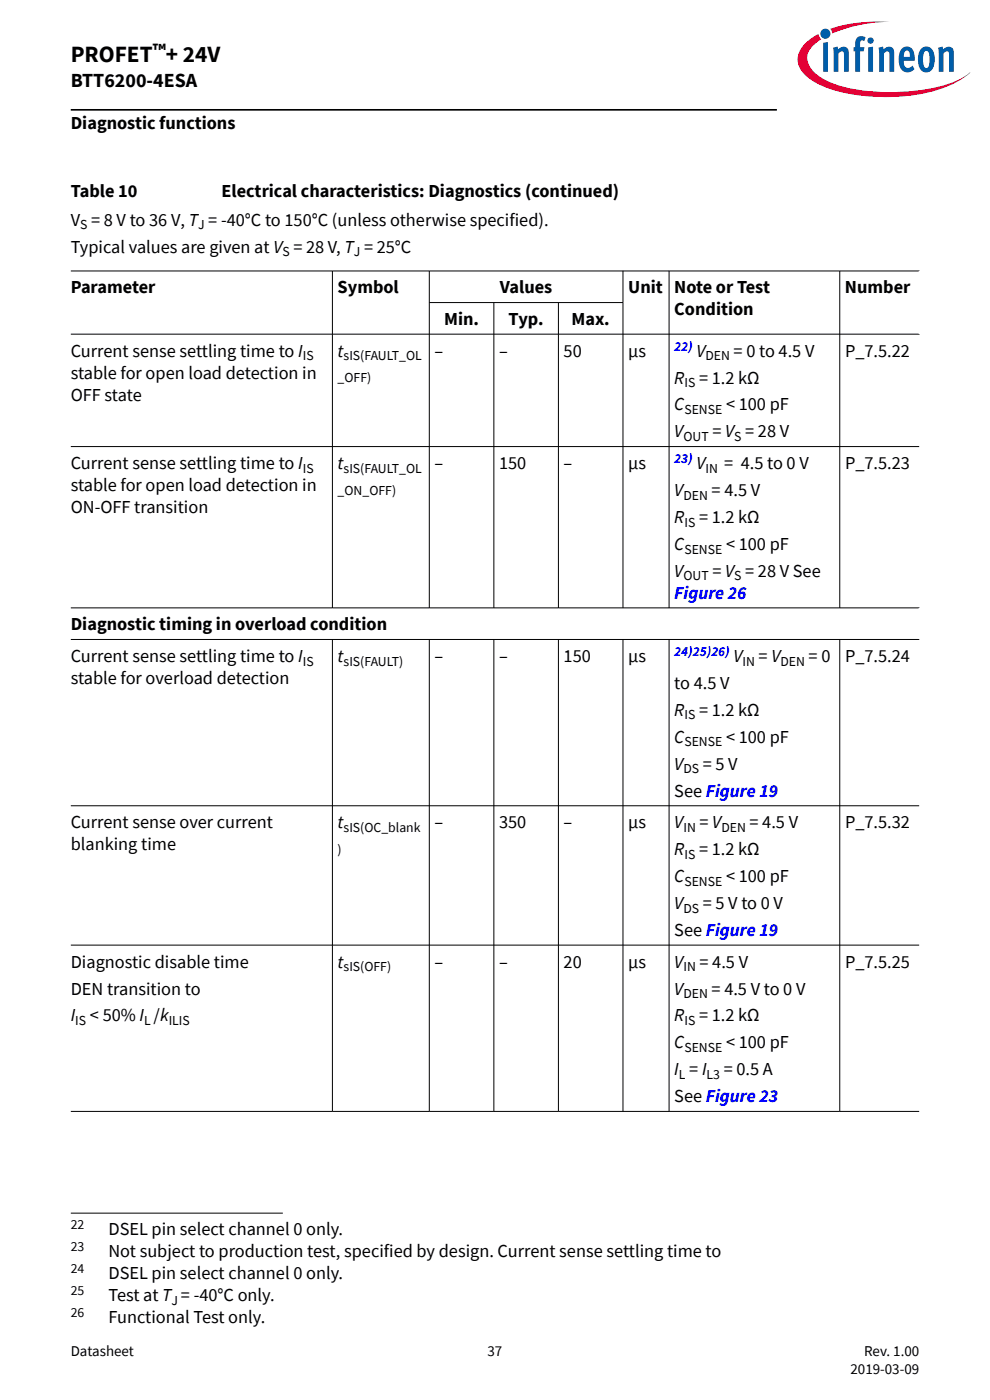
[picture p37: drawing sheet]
<svg xmlns="http://www.w3.org/2000/svg" width="210mm" height="297mm" viewBox="0 0 210 297" stroke-linecap="round" stroke-linejoin="round" font-family="sans-serif">
<defs><g id="words">
<text font-size="4.9" x="15" y="13.2">PROFET + 24V</text>
<text font-size="4.2" x="15" y="18.5">BTT6200-4ESA</text>
<text font-size="4.1" x="32.4" y="12">™</text>
<g font-size="3.9">
<text x="15" y="27.3">Diagnostic functions</text>
<text x="15" y="41.8">Table 10</text>
<text x="47" y="41.8">Electrical characteristics: Diagnostics (continued)</text>
<text x="15" y="47.9">V = 8 V to 36 V, T = -40°C to 150°C (unless otherwise specified).</text>
<text x="15" y="53.6">Typical values are given at V = 28 V, T = 25°C</text>
<text x="15" y="62.2">Parameter</text>
<text x="71.6" y="62.2">Symbol</text>
<text x="106.1" y="62.2">Values</text>
<text x="133.3" y="62.2">Unit</text>
<text x="143" y="62.2">Note or Test</text>
<text x="179.2" y="62.2">Number</text>
<text x="94.2" y="68.9">Min.</text>
<text x="107.9" y="68.9">Typ.</text>
<text x="121.2" y="68.9">Max.</text>
<text x="143" y="66.9">Condition</text>
<text x="15" y="75.7">Current sense settling time to I</text>
<text x="71.6" y="75.7">t</text>
<text x="92.2" y="75.7">–</text>
<text x="105.9" y="75.7">–</text>
<text x="119.6" y="75.7">50</text>
<text x="133.3" y="75.7">µs</text>
<text x="147.7" y="75.7">V</text>
<text x="155.6" y="75.7">= 0 to 4.5 V</text>
<text x="179.2" y="75.7">P_7.5.22</text>
<text x="15" y="80.3">stable for open load detection in</text>
<text x="143" y="81.4">R</text>
<text x="148.3" y="81.4">= 1.2 kΩ</text>
<text x="15" y="85">OFF state</text>
<text x="143" y="87.1">C</text>
<text x="154" y="87.1">&lt; 100 pF</text>
<text x="143" y="92.8">V</text>
<text x="151.1" y="92.8">= V = 28 V</text>
<text x="15" y="99.5">Current sense settling time to I</text>
<text x="71.6" y="99.5">t</text>
<text x="92.2" y="99.5">–</text>
<text x="105.9" y="99.5">150</text>
<text x="119.6" y="99.5">–</text>
<text x="133.3" y="99.5">µs</text>
<text x="147.7" y="99.5">V</text>
<text x="153.6" y="99.5">= 4.5 to 0 V</text>
<text x="179.2" y="99.5">P_7.5.23</text>
<text x="15" y="104.2">stable for open load detection in</text>
<text x="143" y="105.2">V</text>
<text x="150.9" y="105.2">= 4.5 V</text>
<text x="15" y="108.8">ON-OFF transition</text>
<text x="143" y="110.9">R</text>
<text x="148.3" y="110.9">= 1.2 kΩ</text>
<text x="143" y="116.6">C</text>
<text x="154" y="116.6">&lt; 100 pF</text>
<text x="143" y="122.4">V</text>
<text x="151.1" y="122.4">= V = 28 V See</text>
<text x="15" y="133.7">Diagnostic timing in overload condition</text>
<text x="15" y="140.4">Current sense settling time to I</text>
<text x="71.6" y="140.4">t</text>
<text x="92.2" y="140.4">–</text>
<text x="105.9" y="140.4">–</text>
<text x="119.6" y="140.4">150</text>
<text x="133.3" y="140.4">µs</text>
<text x="155.6" y="140.4">V</text>
<text x="160.9" y="140.4">= V</text>
<text x="171.5" y="140.4">= 0</text>
<text x="179.2" y="140.4">P_7.5.24</text>
<text x="15" y="145.1">stable for overload detection</text>
<text x="143" y="146.1">to 4.5 V</text>
<text x="143" y="151.9">R</text>
<text x="148.3" y="151.9">= 1.2 kΩ</text>
<text x="143" y="157.6">C</text>
<text x="154" y="157.6">&lt; 100 pF</text>
<text x="143" y="163.3">V</text>
<text x="149.1" y="163.3">= 5 V</text>
<text x="143" y="169">See Figure 19</text>
<text x="15" y="175.7">Current sense over current</text>
<text x="71.6" y="175.7">t</text>
<text x="92.2" y="175.7">–</text>
<text x="105.9" y="175.7">350</text>
<text x="119.6" y="175.7">–</text>
<text x="133.3" y="175.7">µs</text>
<text x="143" y="175.7">V</text>
<text x="148.4" y="175.7">= V</text>
<text x="159" y="175.7">= 4.5 V</text>
<text x="179.2" y="175.7">P_7.5.32</text>
<text x="15" y="180.4">blanking time</text>
<text x="143" y="181.4">R</text>
<text x="148.3" y="181.4">= 1.2 kΩ</text>
<text x="143" y="187.1">C</text>
<text x="154" y="187.1">&lt; 100 pF</text>
<text x="143" y="192.8">V</text>
<text x="149.1" y="192.8">= 5 V to 0 V</text>
<text x="143" y="198.6">See Figure 19</text>
<text x="15" y="205.3">Diagnostic disable time</text>
<text x="71.6" y="205.3">t</text>
<text x="92.2" y="205.3">–</text>
<text x="105.9" y="205.3">–</text>
<text x="119.6" y="205.3">20</text>
<text x="133.3" y="205.3">µs</text>
<text x="143" y="205.3">V</text>
<text x="148.4" y="205.3">= 4.5 V</text>
<text x="179.2" y="205.3">P_7.5.25</text>
<text x="15" y="211">DEN transition to</text>
<text x="143" y="211">V</text>
<text x="150.9" y="211">= 4.5 V to 0 V</text>
<text x="15" y="216.7">I</text>
<text x="19.1" y="216.7">&lt; 50% I /k</text>
<text x="143" y="216.7">R</text>
<text x="148.3" y="216.7">= 1.2 kΩ</text>
<text x="143" y="222.4">C</text>
<text x="154" y="222.4">&lt; 100 pF</text>
<text x="143" y="233.8">See Figure 23</text>
<text x="143" y="228.1">I = I</text>
<text x="153.5" y="228.1">= 0.5 A</text>
<text x="23" y="262">DSEL pin select channel 0 only.</text>
<text x="23" y="266.7">Not subject to production test, specified by design. Current sense settling time to</text>
<text x="23" y="276">Test at T = -40°C only.</text>
<text x="23" y="271.3">DSEL pin select channel 0 only.</text>
<text x="23" y="280.6">Functional Test only.</text>
</g>
<text font-size="3.9" fill="#00f" x="143" y="127">Figure 26</text>
<g font-size="3.2">
<text x="15" y="287.7">Datasheet</text>
<text x="103.4" y="287.7">37</text>
<text x="183.3" y="287.7">Rev. 1.00</text>
<text x="180.4" y="291.5">2019-03-09</text>
</g>
<g font-size="2.9">
<text x="17" y="48.7">S</text>
<text x="42" y="48.7">J</text>
<text x="59.9" y="54.4">S</text>
<text x="75" y="54.4">J</text>
<text x="64.2" y="76.4">IS</text>
<text x="72.9" y="76.4">sIS(FAULT_OL</text>
<text x="149.6" y="76.4">DEN</text>
<text x="71.6" y="81.1">_OFF)</text>
<text x="145.2" y="82.1">IS</text>
<text x="145.2" y="87.9">SENSE</text>
<text x="145" y="93.6">OUT</text>
<text x="155.7" y="93.6">S</text>
<text x="64.2" y="100.3">IS</text>
<text x="72.9" y="100.3">sIS(FAULT_OL</text>
<text x="149.6" y="100.3">IN</text>
<text x="71.6" y="104.9">_ON_OFF)</text>
<text x="145" y="106">DEN</text>
<text x="145.2" y="111.7">IS</text>
<text x="145.2" y="117.4">SENSE</text>
<text x="145" y="123.1">OUT</text>
<text x="155.7" y="123.1">S</text>
<text x="64.2" y="141.2">IS</text>
<text x="72.9" y="141.2">sIS(FAULT)</text>
<text x="157.5" y="141.2">IN</text>
<text x="165.5" y="141.2">DEN</text>
<text x="145.2" y="152.6">IS</text>
<text x="145.2" y="158.3">SENSE</text>
<text x="145" y="164.1">DS</text>
<text x="72.9" y="176.5">sIS(OC_blank</text>
<text x="145" y="176.5">IN</text>
<text x="153" y="176.5">DEN</text>
<text x="71.6" y="181.1">)</text>
<text x="145.2" y="182.2">IS</text>
<text x="145.2" y="187.9">SENSE</text>
<text x="145" y="193.6">DS</text>
<text x="72.9" y="206">sIS(OFF)</text>
<text x="145" y="206">IN</text>
<text x="145" y="211.8">DEN</text>
<text x="16" y="217.5">IS</text>
<text x="30.6" y="217.5">L</text>
<text x="35.8" y="217.5">ILIS</text>
<text x="145.2" y="217.5">IS</text>
<text x="145.2" y="223.2">SENSE</text>
<text x="144" y="228.9">L</text>
<text x="149.9" y="228.9">L3</text>
<text x="15" y="260.7">22</text>
<text x="15" y="265.4">23</text>
<text x="15" y="274.7">25</text>
<text x="15" y="270">24</text>
<text x="15" y="279.3">26</text>
<text x="36.4" y="276.8">J</text>
</g>
<g font-size="2.9" fill="#00f">
<text x="143" y="74.4">22)</text>
<text x="143" y="98.2">23)</text>
<text x="143" y="139.1">24)25)26)</text>
</g>
</g></defs>
<path d="M15 36h180M195 57.4v13.5M195 128.9v6.8" fill="none" stroke="#fff" stroke-width=".21"/>
<g fill="none" stroke="#000" stroke-width=".21">
<path d="M15 57.5h180.1M70.5 57.4v71.6M91.1 57.4v71.6M132.1 57.4v71.6M141.9 57.4v71.6M178.1 57.4v71.6M15 70.9h180.1M91.1 64.2h41.1M104.8 64.2v64.8M118.5 64.2v64.8M15 94.7h180M15 129h180.1"/>
<path d="M15 135.7h180.1M70.5 135.7v100.1M91.1 135.7v100.1M104.8 135.7v100.1M118.5 135.7v100.1M132.1 135.7v100.1M141.9 135.7v100.1M178.1 135.7v100.1M15 170.9h180M15 200.5h180M15 235.8h180M15 257.4h45"/>
</g>
<path d="M170.6 9.4a4.3 4.3 0 0 0 .2 6.5 20.6 20.6 0 0 0 11.4 4.3 36.7 36.7 0 0 0 20-2.4l1-.5a7.5 7.5 0 0 0 2.6-2 18.5 18.5 0 0 1-9 3.6 44.8 44.8 0 0 1-19.2-.9 10.3 10.3 0 0 1-5.8-3.8 3.5 3.5 0 0 1 1.1-4.9l1.3-1-.4-.5-.2-.6a11 11 0 0 0-3 2.2zM176.1 6.1l.4 1a31.9 31.9 0 0 1 12.3-2.5 31.5 31.5 0 0 0-12.7 1.5z" fill-rule="evenodd" fill="#e30034"/>
<path d="M199 10.1l.1 5.1h1v-3.8a.76 .76 0 0 1 1.1-.4l.1 4.2h1v-4a1.2 1.2 0 0 0-.8-1.3 1.2 1.2 0 0 0-1.4 .6l-.2-.6zM196.1 10.9l.4-.1a1.38 1.38 0 0 1 .7 1.8v.4a1.29 1.29 0 0 1-.7 1.4 1.48 1.48 0 0 1-.7-1.8v-.9zM195.6 10.2a4 4 0 0 0-.1 4.8 1.66 1.66 0 0 0 2.7-1.3l.1-.5a2.89 2.89 0 0 0-1.4-3.3l-.9 .1zM191.9 10.9a.65 .65 0 0 1 .9 0 .65 .65 0 0 1 .2 .8v.4h-1.3zM191.4 10.3a3.9 3.9 0 0 0 .2 4.8 1.87 1.87 0 0 0 2.4-.4l-.4-.8a1.04 1.04 0 0 1-1.4 .4 1.04 1.04 0 0 1-.5-1.3l2.3-.1a2.63 2.63 0 0 0-1.3-3 1.49 1.49 0 0 0-1.3 .4zM186.3 10.1l.2 5.1h1v-3.8a.76 .76 0 0 1 1.1-.4l.1 4.2h1v-4a1.2 1.2 0 0 0-.8-1.3 1.2 1.2 0 0 0-1.5 .6l-.1-.6zM184 8.6a.67 .67 0 0 0 1.3 0 .67 .67 0 0 0-1.3 0zM184.2 10v5.2h1v-5.3zM181.9 7.9a2.44 2.44 0 0 0-.5 2.1h-.3v.9h.3v4.3h1v-4.3h.8l.2-.9h-1l.1-1.1a.5 .5 0 0 1 .8-.2l.3-.8-.2-.1-.7-.1zM176.7 10.1l.1 5.1h1v-3.8a.76 .76 0 0 1 1.1-.4l.1 4.2h1v-4a1.2 1.2 0 0 0-.8-1.3 1.2 1.2 0 0 0-1.4 .6l-.1-.6zM174.6 9.1v6.1h1v-6.3zM174 7.2a1.1 1.1 0 0 0 2.2 0 1.1 1.1 0 0 0-2.2 0z" fill-rule="evenodd" fill="#005da9"/>
<path d="M15 23.3h149.8" fill="none" stroke="#000" stroke-width=".35"/>
<use href="#words"/>
</svg>
